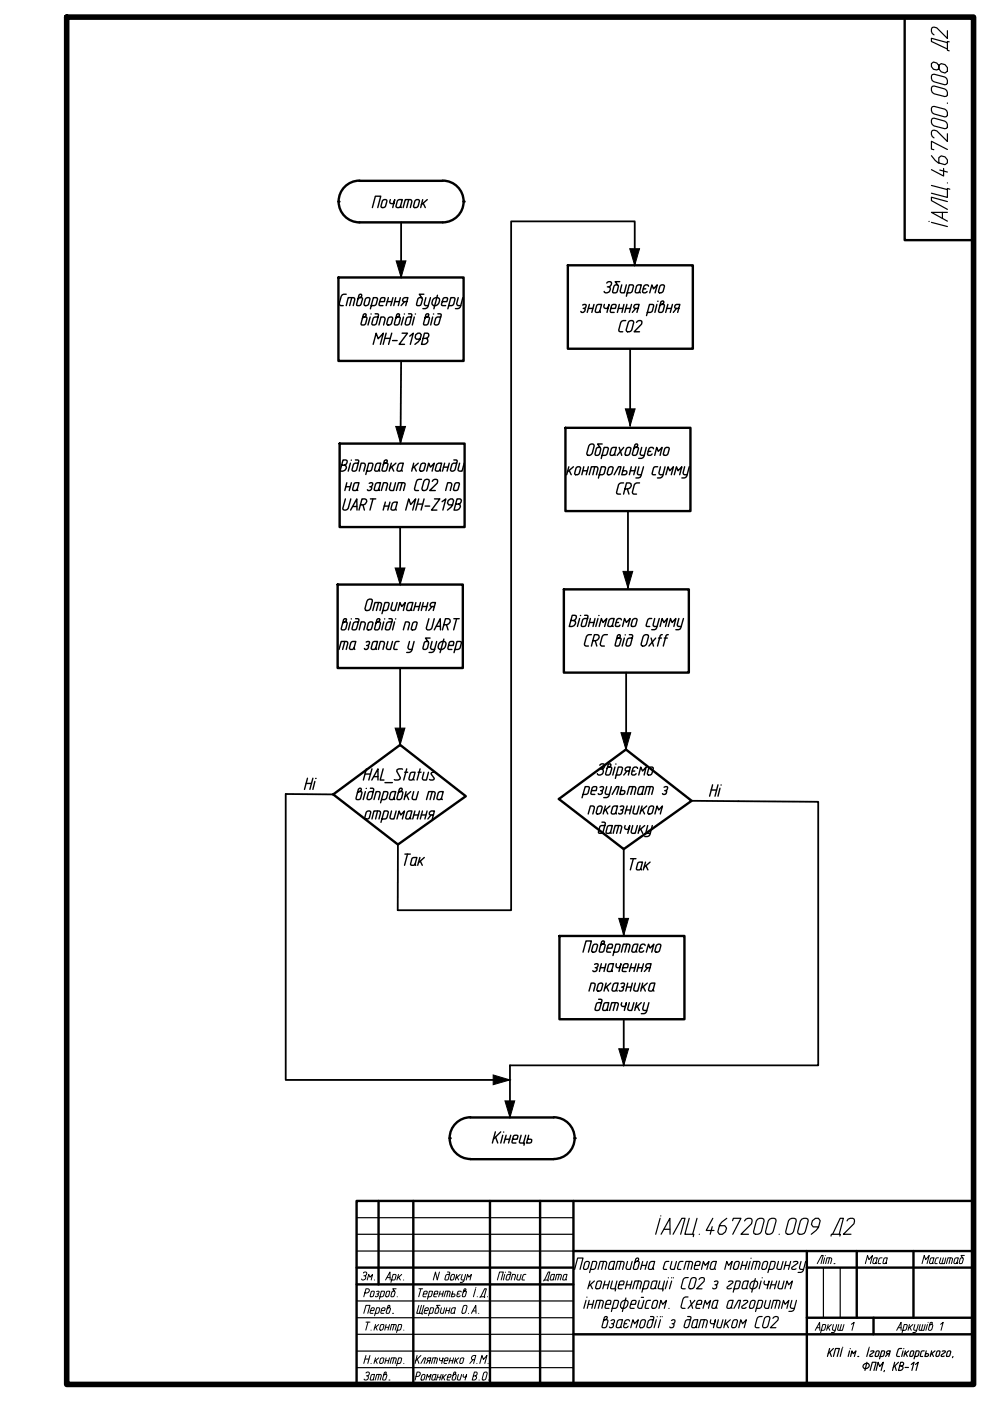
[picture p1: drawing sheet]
<svg xmlns="http://www.w3.org/2000/svg" width="210mm" height="297mm" viewBox="0 0 210 297" stroke-linecap="round" stroke-linejoin="round" font-family="sans-serif">
<defs><g id="words">
<g font-size="5.7">
<text x="149.2" y="170">Ні</text>
<text x="84.7" y="184.9">Так</text>
</g>
<g font-size="5.3">
<text x="67.7" y="168.6" transform="rotate(-90 67.7 168.6)">Ні</text>
<text x="132.3" y="185.6">Так</text>
</g>
<text font-size="4.9" x="113.9" y="272.7">Дата</text>
</g></defs>
<path d="M14.1 3.6h192.3v289.9h-192.3z" fill="none" stroke="#000" stroke-width="1.2"/>
<g fill="none" stroke="#000" stroke-width=".21">
<path d="M77 269.9l.3-.2 .4 .1a.52 .52 0 0 1-.4 .7M77.1 278.5l.5-1.7h.8l-.4 1.7M77.1 270.5h.2a.45 .45 0 0 1 0 .8l-.5 .1-.1-.2M77.3 274.1h.5a.58 .58 0 0 0 .5-.7l-.7-.2-.5 1.7M77.9 271.4l.3-1.2 .2 .6 .6-.6-.3 1.2M78.6 277.9h.6l.1-.5h-.5l-.4 .9 .2 .2h.5M78.8 273.8h.4l.2 .1-.3 1h-.5l-.1-.2zM79.4 271.4h.1M79.5 278.5l.8-.2 .2-.9-.6-.1-.5 1.7M79.8 273.8h.5l-.2 .5M79.9 274.3l.3 .2a.45 .45 0 0 1-.5 .4l-.1-.1M80.6 274.9h.4l.3-.2 .2-.9h-.6l-.5 1.6"/>
<path d="M80.9 277.9h.6l.1-.5-.4-.1-.3 .2-.2 .8 .2 .2h.5M81.7 271.4l1-1.7v1.7M82 273.8h.6l-.2 .9-.2 .2h-.3l-.2-.2zM82.1 270.9h.6M82.3 277.3h.3l.2 .2-.3 .9-.5 .1-.1-.2 .4-1.4 .3-.1-.1 .4-.4 .3M83 271.4l.7-.1 .2-1-.5-.1-.5 1.7M83.2 278.5h.1M84 273.2h-.7l.5 .8-.3 .9h-.5l-.1-.2 .2-.8 .6-.1M84.2 274.9h.1M84.5 270.2l-.3 1.2M84.5 270.8l.4 .6M85.2 270.2l-.9 .8"/>
<path d="M85.6 271.4h.1M88.8 276.8l-.5 1.7h1.2v.2M88.8 273.2h.8M89.2 273.2l-.4 1.7M89.4 276.8l-.5 1.7M89.8 274.3h.7l.1-.5h-.5l-.2 .1-.2 .8 .1 .2h.5M89.9 276.8l-.5 1.7M90 277.9h.7l.1-.5-.4-.1-.3 .2-.1 .9 .5 .1M90.8 274.9h.6l.3-1.1h-.6l-.5 1.6M91 278.5l.7-.1 .2-1-.6-.1-.5 1.7M92 274.3h.8v-.5h-.6l-.3 .9 .2 .2h.4M93.2 269.7l-.5 1.7-.4-1.7-.4 1.7"/>
<path d="M93.2 274.3h.7M93.3 276.8h-.7l.5 .7-.3 .9h-.6l.2-.9 .3-.2h.3M93.3 273.8l-.3 1.1M93.6 277.3l-.3 .9 .3 .3h.4l.3-1.2M94 273.8l-.3 1.1M94.1 274.9l.4-1.1h.9l-.2 1.1M94.6 277.9h.6M94.7 277.3l-.3 1.2M94.9 269.7h.3l.2 .2-.4 1.3-.3 .2-.3-.1 .1-.9 .3-.2h.5M95 273.8l-.3 1.1M95.4 277.3l-.3 1.2M95.7 270.4l.3-.2 .4 .1-.3 1h-.6z"/>
<path d="M96 273.8l-.3 1.1h.4l.3-.2-.1-.4h-.5M96.3 278.3l-.2 .2-.5-.2 .2-.8 .3-.2h.5l-.3 1 .1 .2M96.9 270.2l-.3 1.2M96.9 270.8l.3 .6M97 274.3h.4M97.6 270.2l-1 .8M97.8 273.9l-.2-.1h-.4l-.3 .9 .1 .2 .6-.2M98 270.2l-.3 .9 .3 .3h.4M98.3 276.8h.7l-.3 1.4a.45 .45 0 0 1-.4 .3 .45 .45 0 0 1-.4-.3zM98.5 273.8h.4l-.2 .9-.2 .2h-.4l-.1-.2 .4-1.3 .3-.2v.4l-.5 .3M98.7 270.2l-.4 1.4-.3 .3h-.4M98.8 271.4l.3-1.2 .3 .6 .5-.6-.2 1.2"/>
<path d="M99.3 278.5h.1M99.9 278.5l1-1.7v1.7M100.3 277.9h.6M100.8 273.2l-.4 1.7M100.9 273h.1M101.2 274.9h.1M101.5 278.5h.1M101.8 275.1v-.2h1l-.1 .2M101.9 274.9l.8-1.7h.4l-.4 1.7M103.3 274.9h.1M105.5 271.4l.4-1.7h.8l-.4 1.7M107 270.2l-.3 1.2"/>
<path d="M107.1 269.7h.1M107.8 269.7h.4l.1 .2-.4 1.4h-.6l.3-1 .6-.1M108.4 271.4l.3-1.2h.4l.2 .3-.2 .9M109.8 270.2l-.2 .9 .2 .3h.4l.3-1.2M111.5 270.2l-.5 .1-.3 .9 .1 .2h.4M173.3 267.9l.9-1.7h.3l-.4 1.7M174.8 266.7l-.3 1.2M175 266.2h.1M175 267.9l.3-1.2h.8l.3 .3-.3 .9M175.9 266.7l-.3 1.2M176.8 267.9h.1M183.5 267.9l.4-1.7 .3 .9 .8-.9-.5 1.7"/>
<path d="M185.7 267.7l-.2 .2h-.3l-.2-.2 .3-.9 .7-.1-.3 1 .1 .2M187 266.7h-.4l-.2 .2-.2 .9 .5 .1M187.9 267.7a.44 .44 0 0 1-.7 .1l.3-1 .6-.1-.2 1 .1 .2M195.5 267.9l.5-1.7 .3 .9 .7-.9-.4 1.7M197.7 267.7l-.2 .2h-.3l-.1-.2 .3-.9 .6-.1-.3 1 .2 .2M199 266.7l-.5 .1-.3 .9 .1 .2h.4M199.5 266.7l-.3 1 .1 .2h.9l.3-1.2M200 266.7l-.3 1.2M200.7 267.9l.3-1.2h.8l.2 .3-.3 .9M201.5 266.7l-.3 1.2M202.9 267.7l-.2 .2h-.3l-.2-.2 .3-.9 .7-.1-.3 1 .1 .2M204.5 266.2h-.7l.5 .7-.3 .9-.5 .1-.1-.2 .2-.8 .2-.2h.3"/>
<path d="M77.4 288.1h.8M77.6 291.1l.3-.2 .4 .1a.52 .52 0 0 1-.4 .7M77.6 287.4l-.5 1.7M77.6 280.3h.8M77.7 291.7h.2a.49 .49 0 0 1 .1 .8 .49 .49 0 0 1-.8-.1M78 280.3l-.4 1.7M78.4 287.4l-.4 1.7M78.7 289.1h.1M78.7 282h.1M79.2 292.4l-.3 .2h-.4l.3-1.1 .6-.1-.2 1v.2M79.5 292.6l.4-1.2h.7l.3 .3-.3 .9M79.6 287.9l-.3 1.2"/>
<path d="M79.6 280.8l-.3 1.2M79.7 288.4l.3 .7M79.7 281.4l.3 .6M80.3 287.9l-.9 .8M80.3 280.8l-.9 .8M80.4 291.4l-.3 1.2M80.7 288.1l.3-.2 .4 .2-.2 .8-.3 .2h-.3l-.1-.2zM80.7 281l.3-.2 .4 .2-.2 .8-.3 .2h-.3l-.1-.2zM81.6 291.4h.3l.1 .2-.3 1h-.5l-.1-.2 .4-1.4 .3-.1v.4l-.5 .3M81.7 288.5h.7M81.7 281.4h.7M81.9 287.9l-.3 1.2"/>
<path d="M81.9 280.8l-.3 1.2M82.5 292.6h.1M82.6 287.9l-.3 1.2M82.6 280.8l-.3 1.2M82.7 289.1l.3-1.2h.8l.2 .2-.2 1M82.7 282l.3-1.2h.8l.2 .3-.2 .9M83.6 287.9l-.4 1.2M83.6 280.8l-.4 1.2M84.2 289.1l.7-.1 .2-1-.6-.1-.4 1.7M84.2 282l.7-.1 .2-1-.6-.1-.4 1.7M85.6 289.1h.1M85.6 282h.1"/>
<path d="M88.2 291.8h.4a.61 .61 0 0 0 .5-.8l-.7-.1-.4 1.7M88.4 287.4l-.4 1.7M88.5 288.1l.3 1M89.2 289.1l.7-1.2h.4l-.4 1.2M89.2 287.4l-1.1 1.1M89.5 291.6l.2-.2 .4 .1-.3 1.1h-.5zM90.3 292.6l.3-1.2 .2 .6 .6-.6-.3 1.2M90.8 288.5l-.5 .6M91.2 288.5l-.6-.1v-.3l.3-.2h.5l-.4 1.2M91.5 289.1l.3-1.2h.7l.3 .2-.3 1M92.2 292.4l-.3 .2-.4-.2 .3-.9 .7-.1-.3 1 .1 .2M92.3 287.9l-.3 1.2"/>
<path d="M92.7 292h.7M92.9 291.4l-.4 1.2M93.3 287.9l-.1 .5 .2 .1h.4l.1-.6-.3 1.2M93.6 291.4l-.4 1.2M93.9 291.4l-.3 1.2M94 292l.3 .6M94.2 288.5h.7l.1-.6h-.4l-.3 .2-.2 .8 .1 .2h.5M94.6 291.4l-.9 .8M94.9 292h.6l.1-.5-.4-.1-.2 .2-.2 1h.5M95.3 288.5h.7M95.5 287.9l-.3 1.2M96.2 287.9l-.4 1.2"/>
<path d="M96.3 291.4h.3l.1 .2-.2 .8-.2 .2h-.3l-.2-.2 .4-1.4 .4-.1-.1 .4-.4 .3M96.6 287.9l-.3 1.2M96.7 288.4l.3 .7M97.2 291.4l-.3 .9 .3 .3h.3l.4-1.2M97.3 287.9l-.9 .8M97.7 288.1l.3-.2 .3 .1-.2 .9-.2 .2h-.3l-.1-.2zM98.3 291.4l-.1 .3 .2 .3h.4l.1-.6-.3 1.2M100.3 288.3l-.7 .8M100.4 291.7h.4a.47 .47 0 0 0 .2-.8h-.4l-.5 1.7 .7-.1 .2-.2v-.5l-.2-.1M100.6 288.3l-.6-.2a.58 .58 0 0 1 .5-.7h.4l-.5 1.7M101.1 289.1h.1M101.6 292.6h.1"/>
<path d="M101.7 289.1l.5-1.7 .3 .8 .8-.8-.5 1.7M102.7 291h.6l-.3 1.3a.41 .41 0 0 1-.4 .3 .41 .41 0 0 1-.4-.3zM103.5 289.1h.1M103.6 292.6h.1M172.8 282.1l1-1.7v1.7M173.1 281.5h.7M174.1 282.1l.7-.1 .2-1.1-.5-.1-.5 1.8M175.6 280.8l-.3 1.3M175.6 281.4l.3 .7M176.3 280.8l-.9 .8M176.7 280.8l-.2 1.2 .6 .1M177.4 280.8l-.5 1.6-.6 .1"/>
<path d="M177.8 280.8l-.2 1 .1 .3h.9l.3-1.3M178.4 280.8l-.3 1.3M180.5 280.8l.6-.4-.5 1.7M190.1 282.1l1-1.7v1.7M190.4 281.5h.7M191.4 282.1h.5l.3-.3 .1-.9-.6-.1-.4 1.8M192.8 280.8l-.3 1.3M192.9 281.4l.3 .7M193.5 280.8l-.9 .8M194 280.8l-.2 1.2 .6 .1M194.7 280.8l-.4 1.4-.4 .3h-.4M195.1 280.8l-.2 1 .1 .3h.9l.3-1.3"/>
<path d="M195.7 280.8l-.4 1.3M196.6 280.8l-.3 1.3M196.8 280.4h.1M197.3 280.8h.4l.1 .2-.2 .8-.3 .3h-.3l-.2-.3 .4-1.4h.5l-.6 .6M199.4 280.8l.6-.4-.5 1.7"/>
</g>
<g fill="none" stroke="#000" stroke-width=".51">
<path d="M191.8 3.6h14.6v47.3h-14.6zM75.6 254.6h130.8v38.9h-130.8zM80.3 254.6v17.7M87.6 254.6v38.9M103.9 254.6v38.9M114.5 254.6v38.9M121.6 254.6v38.9M75.6 268.8h46M75.6 272.3h46M121.6 265.2h84.8M171.1 268.8h35.3M171.1 279.4h35.3"/>
<path d="M171.1 265.2v28.3M181.7 265.2v14.2M185.2 279.4v3.5M193.7 265.2v14.2M121.6 282.9h84.8"/>
</g>
<g fill="none" stroke="#000" stroke-width=".25">
<path d="M197.5 13.5v.6l.4 .6 .7 .1 .5-.3v-.7l.5-.3 .8 .2 .5 .6v.8l-.5 .4-.8-.3-.5-.6v-.7l-.5-.5-.7-.2zM197.7 18.3l.3-.1 2.3 .7a1.04 1.04 0 0 1 .4 1.5l-.4 .1-2.3-.6a1.07 1.07 0 0 1-.3-1.6zM197.7 15.8l.3-.1 2.3 .6a1.07 1.07 0 0 1 .4 1.6l-.4 .1-2.3-.7a1.04 1.04 0 0 1-.3-1.5zM200.9 9l-3.4-.9v.7l3.4 1.6M200.9 6.5v1.7l-2.3-2.3-.6-.2-.3 .1a1.07 1.07 0 0 0 .3 1.6M201.3 8.9l-.4-.1v1.9l.4 .1M197.5 33l.8 1 .6 .5 1.5 .4 .5-.4v-.6l-.5-.6-.8-.3-.5 .4v1.1M197.5 39.3l3.4 .9M197.7 25.1l.3-.1 2.3 .7a1.04 1.04 0 0 1 .4 1.5l-.4 .1-2.3-.6a1.07 1.07 0 0 1-.3-1.6zM197.7 22.6l.3-.1 2.3 .6a1.07 1.07 0 0 1 .4 1.6l-.4 .1-2.3-.6a1.04 1.04 0 0 1-.3-1.6zM199.3 36.1l1.6 .4M200.1 35.7v1.6l-2.6-1.3"/>
<path d="M200.9 31.7l-3.4-1.7v1.6l.5 .1M200.9 28.3v1.7l-2.3-2.2-.6-.2-.3 .1a1.07 1.07 0 0 0 .3 1.5M200.9 21.8v.1M200.9 38.8h.1M197 46.9v.1M197.5 47.1l3.4 .9M199.8 45v1.3M200.9 45h-3.4l3.4 1.9M200.9 42.7l-3.4-.9v.7l3.4 1.9M201.4 40.1l-.5-.2v2l-3.4-.9M75.6 258.2h46M140 258.3l-1 3.4"/>
<path d="M140.1 257.8h.1M146.1 258.3l-.9 3.4h1.9l-.1 .5M147.8 258.3l-.9 3.4M151.1 258.3l-1.4 2.6h1.7M154.1 258.3l-1.1 .8-.4 .6-.4 1.5 .3 .5h.7l.6-.5 .3-.8-.4-.5h-1.2M155.3 258.8l.2-.5h1.6l-1.7 3.4M157.9 258.9a1.04 1.04 0 0 1 1.5-.4l-.1 .9-2.2 2.3h1.6M160.7 258.5l.4-.2 .8 .2 .1 .4-.6 2.2a1.07 1.07 0 0 1-1.5 .4l-.1-.4 .6-2.2zM163.2 258.5l.4-.2 .9 .2v.4l-.6 2.2a1.04 1.04 0 0 1-1.5 .4l-.1-.4 .6-2.2zM167.5 258.5l.4-.2 .8 .2 .1 .4-.6 2.2a1.07 1.07 0 0 1-1.5 .4l-.1-.4 .6-2.2zM170 258.5l.4-.2 .9 .2 .1 .4-.7 2.2a1.04 1.04 0 0 1-1.5 .4l-.1-.4 .6-2.2zM179.6 258.9a1.04 1.04 0 0 1 1.5-.4v.9l-2.3 2.3h1.6"/>
<path d="M75.6 275.8h46M75.6 261.7h46M75.6 279.4h46M75.6 265.2h46M121.8 269.1l.7-2.4h1.1l-.6 2.4M124.1 267.6l.6-.2 .3 .3-.3 1.1-.4 .3h-.4l-.2-.3zM124.2 275.7l-.4 1.7M124.4 275h.1M124.7 276.5h1M124.9 275.7l-.4 1.7M125.1 271.6l-.5 1.6M125.2 269.1l.9-.1 .4-1.4-.9-.2-.6 2.4"/>
<path d="M125.2 272.4l.4 .8M125.9 275.7l-.4 1.7M126 271.6l-1.2 1.1M126.1 277.4l.4-1.7h1.1l.3 .4-.3 1.3M126.7 271.7h.8l-.2 1.3a.66 .66 0 0 1-1 .2zM126.8 269.1l.5-1.7h1.1l.3 .4-.4 1.3M127.3 275.7l-.5 1.7M128 267.4l-.4 1.7M128 272.4h1M128.3 279.8h.4l.2 .3-.3 1.1-.3 .3h-.5l-.2-.3 .5-1.9 .6-.2 .1 .2-.1 .2-.8 .6M128.3 271.6l-.5 1.6M128.4 276.5h1l.1-.7-.6-.1-.3 .3-.3 1.1 .2 .3h.6"/>
<path d="M129.2 271.6l-.4 1.6M129.5 280l.4-.2 .4 .1a.57 .57 0 0 1-.4 .8M129.8 277.4l.9-.1 .4-1.5-.8-.1-.7 2.4M129.8 271.6l-.3 1.6h1.1l-.2 .5M130 268.8l-.4 .3h-.4l-.2-.3 .4-1.2 .9-.2-.3 1.4 .1 .3M130.5 269.1l.4-1.7h1.1l.3 .2v.2l-.3 1.3M130.8 271.6l-.4 1.6M131.2 272.4h1l.1-.7h-.8l-.4 1.3 .1 .2h.7M131.7 267.4l-.5 1.7M132 275.9l.4-.2 .7 .2a1.13 1.13 0 0 1-1.2 1.5l-.3-.2-.1-.4zM132.7 275.2l-.7 2.9M132.8 272.4h1"/>
<path d="M133 271.6l-.4 1.6M133.1 267.4l-.4 1.3 .3 .4h.6l.4-1.7M133.7 276.5h1l.1-.7h-.8l-.4 1.3 .2 .3h.7M134 271.6l-.4 1.6M134.2 273.2l.4-1.6h1.1l.3 .4-.3 1.2M134.9 267.4h.5l.2 .3-.3 1.1-.4 .3h-.4l-.2-.3 .5-1.9 .5-.2 .1 .5-.8 .5M135.4 271.6l-.5 1.6M135.6 275.7l-.4 1.3 .1 .2 .2 .2h.6l.4-1.7M136 275.1h.4M136 279.9l.6-.1 .3 .3-.3 1.1-.4 .3h-.4l-.2-.3zM136 268.3h1M136.3 273.2h.9l.4-1.5-.9-.1-.6 2.4"/>
<path d="M136.3 267.4l-.5 1.7M137.2 267.4l-.4 1.7M137.9 275.7l-.7 .1-.4 1.3 .1 .3h.6M137.9 279.1h.5l.2 .3-.5 1.8a.61 .61 0 0 1-.9 .2l.3-1.3 .3-.3h.7M138.4 268.8l-.3 .3h-.4l-.2-.3 .3-1.1 .3-.3h.7l-.4 1.4 .2 .3M138.6 275.8l.3-.1 .5 .1-.3 1.3a.61 .61 0 0 1-.9 .2zM138.9 273l-.3 .2h-.4l-.2-.2 .4-1.3 .9-.1-.4 1.4 .2 .2M139.1 279.8l-.4 1.7M139.3 279.2h.1M139.7 277.4l.4-1.7 .4 .8 .8-.8-.5 1.7M139.9 271.6l-.3 1.6h1l-.1 .5M140 279.2h.1"/>
<path d="M140 279.8l-.4 1.7M140.2 261.7l1.8-3.4 .1 3.4M140.4 279.2h.1M140.8 260.6h1.2M140.9 271.6l-.4 1.6M141.5 271.6l-.4 1.6M141.7 270.9h.1M141.8 267.4l-.7 .1-.5 1.3 .2 .3h.6M141.8 277.4h.1M142.4 280l.3-.2 .4 .1a.57 .57 0 0 1-.4 .8M142.4 270.9h.1M142.4 271.6l-.5 1.6"/>
<path d="M142.5 267.4l-.4 1.3 .1 .3 .2 .1h.6l.4-1.7M142.7 261.7l1.9-3.4h.6l-.9 3.4M142.7 270.9h.1M144.8 267.4l-.7 .1-.5 1.3 .2 .3h.6M145 269.1l.5-1.7h1.1l.3 .4-.4 1.3M145.8 279.1h.5l.2 .3-.5 1.8a.61 .61 0 0 1-.9 .2l.4-1.5 .9-.1M145.9 275l-.9 .1-.6 1.9v.2l.3 .2h.5M145.9 270.9h-.5l-.5 .4-.4 1.8 .8 .1M146.2 267.4l-.4 1.7M146.3 275.7l.6 1.7M146.6 271l.7-.1 .3 .4-.4 1.6a.65 .65 0 0 1-.6 .4 .65 .65 0 0 1-.6-.4zM147.3 268.3h1l.1-.8h-.8l-.4 1.3 .2 .3h.6"/>
<path d="M147.3 275.7l-1.4 1.7M147.7 276.5h1l.1-.7-.6-.1-.4 .3-.3 1.1 .2 .3h.7M148.2 271.3a.62 .62 0 0 1 .6-.4 .62 .62 0 0 1 .6 .4l-.1 .4-1.6 1.5h1.1M148.3 261.7h.1M148.7 269.1l.4-1.7 .4 .9 .8-.9-.4 1.7M149.1 277.4l.4-1.7 .4 .8 .8-.8-.5 1.7M149.4 279.8l-.5 1.7M150.7 279.8l-.1 .5 .3 .4h.6l.2-.9-.4 1.7M151 260.1l-.4 1.6M151.5 271.7l.3-.1 .4 .1a.55 .55 0 0 1-.4 .7M151.5 268.8l-.3 .3h-.4l-.3-.3 .3-1.1 .4-.3h.7l-.4 1.4 .2 .3M151.6 272.4l.4 .1a.57 .57 0 0 1-.4 .7h-.4l-.1-.1"/>
<path d="M151.8 277.1l-.2 .3h-.5l-.2-.3 .4-1.3 .9-.1-.4 1.4 .2 .3M152.3 279.8l-.3 1.3v.3l.3 .1h.5l.5-1.7M153.7 269.1l.4-1.7 .4 .9 .7-.9-.4 1.7M153.9 279.8l-.4 1.7M154.5 271.7l.7-.1 .2 .3-1.2 1v.3h.6l.3-.1M154.9 279.8l-1.3 1.1M155.1 277.1l-.4 .3h-.4l-.2-.3 .4-1.3 .9-.1-.3 1.4 .1 .3M155.5 279.9l.3-.1 .5 .1-.2 1.3a.61 .61 0 0 1-.9 .2zM155.6 277.4l.9-1.7h.5l-.4 1.7M155.7 273.2h.8l.4-1.5-.8-.1-.7 2.4M155.9 267.6l.3-.2 .5 .2-.2 1.2a.61 .61 0 0 1-1 .2zM157.2 268.3h1"/>
<path d="M157.5 267.4l-.5 1.7M157.6 275.8l.7-.1 .2 .3-1.2 1v.3l.6 .1 .3-.2M158.3 273l-.4 .2h-.4l-.2-.2 .4-1.3 1-.1-.4 1.4 .1 .2M158.5 267.4l-.5 1.7M159 267.4l-.4 1.7M159.2 266.8h.1M159.3 269.1l.5-1.7h1.1l.3 .4-.4 1.3M159.3 275.8l.3-.1 .5 .1-.3 1.3a.57 .57 0 0 1-.9 .2zM159.4 271.8l.4-.2 .8 .2a1.12 1.12 0 0 1-.8 1.4l-.8-.1v-.4zM160.1 271.1l-.7 2.9M160.4 277.4l.9-.1 .4-1.5-.9-.1-.6 2.4M160.5 267.4l-.4 1.7"/>
<path d="M161.4 271.6l-.4 1.6M161.6 279.1h-.6l-.5 .4-.4 1.9 .9 .1M161.6 270.9h.1M161.9 267.6l.3-.2 .5 .2-.2 1.2a.61 .61 0 0 1-1 .2zM162.1 271.6l-.1 .4 .3 .4h.6l.2-.8-.5 1.6M162.3 279.3l.3-.2 .6 .2-.4 1.8a.62 .62 0 0 1-.6 .4 .62 .62 0 0 1-.5-.4l.4-1.6zM162.4 275.7l-.3 1.3 .2 .4h.6l.5-1.7M163 269.1h.7l.4-.3 .2-1.2-.8-.2-.7 2.4M163.4 272.4h1M163.5 277.4l.5-1.7h1.1l.3 .1v.3l-.3 1.3M163.7 271.6l-.5 1.6M163.9 279.5a.62 .62 0 0 1 .5-.4 .62 .62 0 0 1 .6 .4l-.1 .4-1.6 1.6h1.2"/>
<path d="M164.7 271.6l-.5 1.6M164.8 275.7l-.5 1.7M165.1 267.4l-.4 1.3 .1 .3 .2 .1h.6l.4-1.7M165.2 261.7h.1M165.3 271.6l-.4 1.3 .3 .3h.6l.4-1.6M165.7 277.4l.4-1.7 .4 .8 .8-.8-.5 1.7M166.4 273.2l.5-1.6 .3 .8 .8-.8-.4 1.6M166.4 268.3h1M166.7 267.4l-.5 1.7M167.6 267.4l-.4 1.7M167.9 275.7l-.3 1.5 .3 .2h.5M168.2 267.6l.3-.2 .6 .1v.3l-1.2 1 .2 .3 .7-.1"/>
<path d="M168.9 275.7l-.5 2-.5 .3h-.6M169.8 267.4l-.3 1.6 .8 .1M170.8 267.4l-.5 2-.5 .4h-.6M173.5 260.1h-1.1l-.4-.5 .3-.8 .6-.5h.6l.4 .5-.4 1.5-.5 .6-1 .8M174.6 268.8v10.6M176.2 262.1l.1-.4h1.9l-.1 .4M176.5 261.7l1.6-3.4h.7l-.9 3.4M178.1 268.8v10.6M75.6 286.5h46M75.6 282.9h46M75.6 290h46M129.7 280.7h.3v.5l-.3 .3h-.4l-.1-.2"/>
<path d="M131.6 281.2l-.3 .3h-.4l-.3-.3 .5-1.3 .9-.1-.4 1.4 .1 .3M132.4 280.7h.5M133.5 280.1l-.1-.2a.63 .63 0 0 0-.9 .2l-.3 1.3a.61 .61 0 0 0 1-.2M133.7 281.5l.5-1.7 .3 .9 .8-.9-.4 1.7M142.5 280.7h.4l-.2 .7-.6 .1-.1-.2M147.6 281.2l-.3 .3h-.4l-.3-.3 .5-1.3 .9-.1-.4 1.4 .1 .3M148.1 281.5l.5-1.7h1.1l.2 .2 .1 .2-.4 1.3M154 280.6l.4 .9M156.6 281.5l.5-1.7 .3 .9 .8-.9-.4 1.7M175.9 285.9l-.5 1.7M175.9 286.7l.4 .9M176.7 287.6l.5-1.7h.8l-.5 1.7"/>
<path d="M176.7 285.9l-1.1 1.1M178.6 285.9l-.5 1.7M178.6 285.7h.1M180.1 286.4l-.3 1.2M180.3 285.9h.1M180.3 287.6l.3-1.2 .3 .6 .6-.6-.4 1.2M181.9 287.6h.1M183.3 290.2h.3M183.6 289.1h.3M183.7 289.1h-.3a.54 .54 0 0 0-.4 .5 .54 .54 0 0 0 .4 .6M183.8 288.8l-.4 1.8M183.9 289.1h.2a.63 .63 0 0 1 .1 .7 .63 .63 0 0 1-.6 .4"/>
<path d="M184.2 285.9l-.4 1.7M184.3 285.7h.1M184.5 290.6l.5-1.8h.8l-.5 1.8M184.6 286.5h.7v.2l-.9 .6v.3l.6-.1M185.8 290.6l.4-1.8 .3 .9 .8-.9-.5 1.8M185.8 286.5h.6l-.2 .9a.44 .44 0 0 1-.7 .1zM186.6 287.6l.7-.1 .2-1-.6-.1-.4 1.7M187.5 290.6l-.1 .2M188.3 287l-.6 .6M188.6 287h-.5l-.1-.4 .3-.2h.5l-.4 1.2M189.7 288.8l-.5 1.8M189.7 289.6l.3 1"/>
<path d="M190.5 288.8l-1.1 1.1M190.8 289.6h.4a.49 .49 0 0 0 .4-.6l-.6-.2-.5 1.8a.74 .74 0 0 0 1-.6l-.3-.4M191.2 285.9l-.7 .1-.4 1.3 .2 .3h.4M191.5 286.4l-.3 1.2M191.6 285.9h.1M191.9 289.9h.7M192 286.4l-.4 1.2M192.1 287l.3 .6M192.7 286.4l-.9 .8M193.2 286.5l.4-.1 .2 .2-.3 .9-.5 .1-.1-.2zM193.2 289.3l.6-.5-.5 1.8M193.9 287.6l.7-.1 .3-1-.6-.1-.5 1.7"/>
<path d="M194.1 289.3l.6-.5-.5 1.8M196 286.4l-.7 .2-.2 .8 .1 .2h.4M196.4 286.4l-.3 1.2h.5l.2-.2-.1-.4h-.4M197.5 286.4l-.3 1.2M197.6 287l.3 .6M198.2 286.4l-.9 .8M198.7 286.5h.6l-.2 .9-.3 .2h-.2l-.2-.2zM199.8 286.5h.6v.2l-.8 .6v.3l.6-.1M200.9 286.6l.3-.2h.2l.2 .2-.2 .8-.3 .2h-.3l-.1-.2zM202.1 287.6l-.2 .3"/>
</g>
<!-- layer: 0 -->
<g fill="none" stroke="#000" stroke-width=".3">
<path d="M79 44l.6-2.4h1.1l-.6 2.4M81.2 42.4l.2-.1 .6 .1-.3 1.3a.61 .61 0 0 1-.9 .2zM82.8 42.3l-.1 .7 .2 .2h.6l.2-.9-.4 1.7M84.9 43.7l-.3 .3h-.4l-.3-.3 .5-1.3 .9-.1-.4 1.4 .2 .3M85.5 44l.4-1.7h1.1l.3 .4-.3 1.3M86.7 42.3l-.5 1.7M88.1 42.4l.6-.1 .2 .3-.4 1.3-.6 .1-.2-.3zM89.6 42.3l-.4 1.7M89.7 43.1l.5 .9M90.6 42.3l-1.3 1.1M131.4 59.7h-1l.7 1.1-.4 1.2-.7 .1-.1-.3 .3-1.1 .3-.3h.4M73.4 62.4l-.8 .1-.7 1.9 .1 .2 .2 .2h.6"/>
<path d="M73.4 64.8l.4-1.7h1.1l.3 .1v.3l-.3 1.3M74.6 63.1l-.5 1.7M76.2 63.1h.5l.2 .3-.4 1.1-.3 .3h-.4l-.2-.3 .5-1.9 .5-.2 .1 .4-.8 .6M77.2 67.2h.4l.2 .3-.3 1.2-.3 .2h-.5l-.2-.2 .5-2 .5-.2 .1 .4-.8 .6M77.6 63.2l.3-.1 .5 .1-.3 1.3a.61 .61 0 0 1-.9 .2zM78.5 67.2l-.5 1.7M78.7 66.6h.1M78.7 64.8l.9-.1 .4-1.5-.8-.1-.7 2.4M79.1 73l.7-2.4 .4 1.2 1.1-1.2-.7 2.4M79.5 66.5h.6l.2 .3-.5 1.8-.4 .3-.5-.1 .3-1.5 1-.1M80.3 68.9l.5-1.7h.6l.3 .4-.4 1.3M80.5 64h1l.1-.8h-.8l-.5 1.3 .3 .3h.6"/>
<path d="M81.6 71.7h1.2M81.9 70.6l-.7 2.4M82.1 64h1M82.3 63.1l-.4 1.7M82.4 67.3l.3-.1 .5 .1-.2 1.3a.61 .61 0 0 1-1 .2zM83.1 70.6l-.7 2.4M83.2 72.2h1M83.3 63.1l-.5 1.7M83.7 64h1M83.9 63.1l-.4 1.7M84.2 67.2h.5l.2 .3-.3 1.2-.4 .2h-.4l-.2-.2 .5-2 .5-.2 .1 .4-.8 .6M84.9 63.1l-.4 1.7"/>
<path d="M85.3 70.6h1.1l-1.8 2.4h1.2M85.6 67.2l-.5 1.7M85.7 66.6h.1M85.8 64l-.8 .8M86.3 64l-.9-.2a.58 .58 0 0 1 .4-.7h.7l-.5 1.7M86.6 66.5h.5l.2 .3-.4 1.8-.4 .3-.6-.1 .4-1.5 .9-.1M86.9 71.3l.7-.7-.6 2.4M87.8 67.2l-.4 1.7M88.1 66.6h.1M89.1 71.9h-.8l-.3-.3 .1-.6 .5-.4h.4l.3 .4-.3 1-1 1M89.7 71.7h.6a.61 .61 0 0 0 .6-.4 .61 .61 0 0 0-.3-.7h-.6l-.6 2.4h.6l.7-.5-.1-.6-.3-.2M89.9 62.4h-1l.7 1-.4 1.3h-.9l.3-1.3 .3-.3h.5"/>
<path d="M90.3 63.1l-.3 1.5 .2 .2h.6M90.4 67.2h.4l.3 .3-.3 1.2-.4 .2h-.4l-.2-.2 .5-2 .5-.2 .1 .2-.1 .2-.7 .6M91.3 63.1l-.6 2-.5 .3h-.5M91.7 67.2l-.4 1.7M91.9 66.6h.1M92 63.3l.4-.2 .7 .2a1.13 1.13 0 0 1-1.2 1.5l-.2-.2-.1-.4zM92.8 62.6l-.8 2.9M92.8 66.5h.5l.3 .3-.6 1.8a.61 .61 0 0 1-.9 .2l.4-1.5 .9-.1M93.8 64h.9l.2-.8h-.8l-.5 1.3 .2 .3h.7M95.1 64.8l1-.1 .3-1.5-.8-.1-.6 2.4M97.2 63.1l-.4 1.3 .3 .4h.6M98.1 63.1l-.5 2-.5 .3h-.5"/>
<path d="M123.5 64.7l.3-.2 .4 .1a.62 .62 0 0 1-.3 .8M123.7 65.4l.3 .1a.62 .62 0 0 1-.3 .7h-.4l-.2-.2M124.8 65.4h.9M125 64.5l-.5 1.7M125.9 64.5l-.4 1.7M127.2 65.9l-.4 .3h-.4l-.2-.3 .4-1.3 1-.1-.4 1.4 .1 .3M128.1 64.5l-.1 .5 .3 .4h.6l.2-.9-.4 1.7M128.7 60a.55 .55 0 0 1 .5-.3 .55 .55 0 0 1 .5 .4l-.3 .6-.3 .1M128.8 60.8l.5 .1a.81 .81 0 0 1-.2 1 .81 .81 0 0 1-1 .1v-.2M129.5 65.4h1l.1-.8h-.8l-.4 1.3 .1 .3h.7M131.1 65.4h1M131.3 64.5l-.4 1.7"/>
<path d="M131.8 60.4l-.3 1.3 .3 .4h.6l.4-1.7M132.3 64.5l-.4 1.7M132.7 68h-.6l-.5 .4-.4 1.8 .8 .1M132.7 65.4h1M132.9 64.5l-.4 1.7M133 62.1l.9-.1 .4-1.5-.9-.1-.6 2.4M133.4 68.1l.7-.1 .3 .4-.5 1.6a.65 .65 0 0 1-.6 .3 .65 .65 0 0 1-.5-.3zM133.9 64.5l-.5 1.7M134.8 65.4l-.7 .8M135 68.4a.62 .62 0 0 1 .5-.4 .62 .62 0 0 1 .6 .4l-.1 .3-1.5 1.6h1.1M135.3 65.4l-.9-.1a.58 .58 0 0 1 .4-.8h.7l-.5 1.7M135.6 61.8l-.3 .3h-.4l-.2-.3 .4-1.3 .9-.1-.4 1.4 .2 .3"/>
<path d="M136.4 61.2h.5M137.2 66.2l1-.1 .4-1.5-.9-.1-.6 2.4M137.5 60.7l-.2-.3-.6 .1-.4 1.5a.61 .61 0 0 0 .9-.2M137.8 62.1l.4-1.7 .4 .8 .8-.8-.5 1.7M139.3 64.5l-.4 1.7M139.4 63.9h.1M140 60.5l.3-.1 .5 .1-.2 1.3a.54 .54 0 0 1-.5 .3 .54 .54 0 0 1-.5-.3zM140.3 64.5h.4l.2 .3-.3 1.1-.3 .3h-.5l-.2-.3 .5-1.9 .5-.2 .1 .4-.8 .6M141.4 65.4h.9M141.6 64.5l-.5 1.7M142.6 64.5l-.5 1.7M143.4 65.4l-.7 .8"/>
<path d="M143.9 65.4l-.8-.1a.52 .52 0 0 1 .4-.8h.6l-.4 1.7M72.4 98.6h.6a.78 .78 0 0 0 .6-1l-.9-.1-.6 2.4h.6a.81 .81 0 0 0 .7-1.1l-.4-.2M74.3 98.2l-.5 1.7M74.5 97.6h.1M75.4 97.5h.5l.2 .3-.5 1.8-.4 .3-.5-.1 .4-1.5 .9-.1M76.2 99.9l.4-1.7h.6l.3 .4-.4 1.3M77.7 99.9l1-.1 .3-1.5-.8-.1-.6 2.4M80.3 99.6l-.2 .3h-.5l-.2-.3 .4-1.3 .9-.1-.4 1.4 .2 .3M81.6 98.2h.5l.2 .3-.3 1.1-.4 .3h-.4l-.2-.3 .5-1.9 .5-.2 .1 .4-.8 .6M83 98.2l-.5 1.7M83.1 99l.4 .9M83.9 98.2l-1.2 1.1"/>
<path d="M85.1 99.6l-.3 .3h-.4l-.2-.3 .3-1.1 .3-.3h.7l-.4 1.4 .2 .3M87.7 98.2l-.4 1.7M87.8 99l.5 .9M88.7 98.2l-1.3 1.1M89.4 98.3l.2-.1 .6 .1-.3 1.3a.61 .61 0 0 1-.9 .2zM90.5 99.9l.4-1.7 .4 .8 .8-.8-.5 1.7M93.3 99.6l-.4 .3h-.4l-.2-.3 .3-1.1 .4-.3h.6l-.3 1.4 .1 .3M94 99h1M94.3 98.2l-.5 1.7M95.2 98.2l-.4 1.7M96.2 97.5h.5l.2 .3-.4 1.8a.54 .54 0 0 1-.5 .3 .54 .54 0 0 1-.5-.3l.4-1.3 .9-.1M97.5 98.2l-.4 1.3 .1 .3 .2 .1h.6l.4-1.7"/>
<path d="M120.6 99l-.5 1.7M120.7 99.8l.4 .9M121.6 99l-1.3 1.1M122.3 99.1l.6-.1 .2 .3-.4 1.2-.7 .2-.2-.3zM123.6 99.8h.9M123.8 99l-.4 1.7M124.8 99l-.5 1.7M125.1 94.3l.6-.2 .3 .5-.4 1.5a.6 .6 0 0 1-.6 .5 .6 .6 0 0 1-.6-.5zM126.1 99l-.4 1.7M127.6 96.5l1-.1 .3-1.4-.8-.1-.6 2.3M127.7 94.1h-1l.7 1.1-.3 1.1-.3 .2h-.5l-.1-.2 .2-1.2 .4-.2h.4M129.2 99.1l.2-.1 .6 .1-.3 1.3a.54 .54 0 0 1-.5 .3 .54 .54 0 0 1-.5-.3z"/>
<path d="M130.3 96.3l-.3 .2h-.5l-.2-.2 .5-1.3 .9-.1-.4 1.4 .1 .2M131.3 94.9l.5 1.6M132.2 94.9l-1.3 1.6M132.3 99l-.5 1.7h.7a.52 .52 0 0 0 .4-.8l-.9-.1M132.9 95l.3-.1 .5 .1-.2 1.3a.61 .61 0 0 1-1 .1zM133.6 99.8h1M133.9 99l-.5 1.7M134.7 94.9h.5l.2 .2-.4 1.2-.3 .2h-.4l-.2-.2 .5-2 .5-.2 .1 .5-.8 .5M134.8 99l-.4 1.7M135.5 99l-.3 1.5 .8 .2M136.1 94.9l-.3 1.5 .2 .1h.6M136.4 99l-.7 2.2-.9 .1"/>
<path d="M137 94.9l-.5 1.9-.5 .4h-.6M137.4 95.7h.6M138.6 95.2l-.1-.2a.61 .61 0 0 0-.9 .2l-.3 1.2 .6 .1 .4-.2M138.8 96.5l.4-1.6 .4 .8 .8-.8-.4 1.6M139.4 99h-.5l-.3 .3-.3 1.3 .7 .1M140 99l-.3 1.3 .3 .4h.6M141 99l-.5 1.9-.5 .4h-.6M141.1 95l.2-.1 .6 .1-.3 1.3a.61 .61 0 0 1-.9 .1zM145.2 99l-.4 1.3 .3 .4h.6M146.1 99l-.5 1.9-.5 .4h-.5M73.2 105.8l-.5 2.2a.75 .75 0 0 0 1.1-.2l.6-2M73.3 103.2h1"/>
<path d="M73.5 102.3l-.4 1.7M74.3 108.1l1.3-2.3 .1 2.3M74.5 102.3l-.5 1.7M74.8 107.4h.8M75.7 103.7l-.3 .3h-.4l-.2-.3 .4-1.3 .9-.1-.4 1.4 .2 .3M76.4 107h.6a.84 .84 0 0 0 .7-1.1l-.3-.1h-.6l-.7 2.3M77 107l.3 1.1M78.3 102.5l.3-.2 .4 .1a.62 .62 0 0 1-.4 .8M78.4 103.2l.4 .1a.55 .55 0 0 1-.4 .7h-.4l-.1-.2M78.5 105.8h1.2M79.1 105.8l-.7 2.3M80.3 103.7a.67 .67 0 0 1-.9 .2l.4-1.5 .9-.1-.4 1.4 .2 .3"/>
<path d="M80.9 104l.4-1.7h.6l.2 .2 .1 .2-.4 1.3M81.4 107.3h1M81.7 106.5l-.5 1.6M82.7 106.5l-.5 1.6M82.9 102.3l-.4 1.3 .3 .4h.6l.5-1.7M83.9 107.9l-.4 .2h-.4l-.2-.2 .3-1.1 .4-.3h.6l-.3 1.4 .1 .2M84 104l.5-1.7h1.1l.3 .2v.2l-.3 1.3M85.3 102.3l-.5 1.7M86 108.1l.7-2.3 .4 1.2 1-1.2-.6 2.3M88.5 106.9h1.1M88.8 105.8l-.7 2.3M89.4 101.6l-.9 .2-.6 1.8 .2 .4h.6"/>
<path d="M89.9 105.8l-.6 2.3M90.1 101.8l.3-.2 .6 .2-.4 1.8a.62 .62 0 0 1-.6 .4 .62 .62 0 0 1-.5-.4zM90.1 107.3h1M91.7 102.1a.72 .72 0 0 1 1.1-.3l-.1 .6-1.6 1.6h1.2M92.1 105.8h1.2l-1.8 2.3h1.1M93.7 106.4l.8-.6-.6 2.3M94.5 104l.4-1.7h.6l.3 .4-.3 1.3M95.9 107h-.7l-.3-.3 .1-.6 .5-.3h.4l.3 .3-.3 1-1 1M96.6 102.4h.8l-.3 1.3a.58 .58 0 0 1-1 0zM96.6 106.9h.6a.71 .71 0 0 0 .5-1l-.8-.1-.6 2.3h.6a.84 .84 0 0 0 .6-1.1l-.3-.1M124.9 100.7l.5-1.7h1.1l.3 .4-.4 1.3M127 100.7l1-.2 .4-1.4-.9-.1-.6 2.4"/>
<path d="M130.2 100.7l.9-1.7h.6l-.5 1.7M132.2 102.4h-.5l-.6 .4-.3 1.8 .8 .2M132.5 103.7h.6a.81 .81 0 0 0 .7-1.1l-.3-.2h-.7l-.6 2.4M133 103.7l.3 1.1M135.6 102.4h-.6l-.5 .4-.4 1.6 .3 .4h.6M141.2 100.7l.4-1.7 .4 .8 .8-.8-.5 1.7M143 100.7l.4-1.7 .4 .8 .8-.8-.5 1.7M71.9 137.7l.4-1.7h1.1l.3 .1v.3l-.3 1.3M73 131.9h.4l.2 .3-.3 1.1-.3 .2h-.5l-.2-.2 .6-2 .5-.1 .1 .1-.1 .3-.8 .6M73.1 136l-.5 1.7M74.3 131.9l-.4 1.6M74.5 131.2h.1"/>
<path d="M75.1 137.4l-.4 .3h-.4l-.2-.3 .4-1.3 .9-.1-.3 1.4 .1 .3M75.4 131.2l.7 .1v.2l-.5 1.8a.66 .66 0 0 1-.9 .2l.4-1.5 .9-.1M76.2 133.5l.4-1.6h.6l.3 .4-.4 1.2M77.6 136.1l.3-.1 .4 .1v.5l-.3 .2M77.7 136.8l.4 .1a.6 .6 0 0 1-.7 .8l-.1-.2M78 127.2l.3-.2 .6 .2-.4 1.8a.69 .69 0 0 1-1 .3l-.1-.3zM78.2 132l.3-.1 .5 .1-.2 1.3a.66 .66 0 0 1-.9 .2zM79 129.4l.5-1.7h1.1l.3 .2v.2l-.3 1.3M79.7 137.4l-.4 .3h-.4l-.2-.3 .4-1.3 1-.1-.4 1.4 .1 .3M80.1 131.9h.4l.2 .3-.3 1.1-.3 .2h-.5l-.2-.2 .5-2 .5-.1 .2 .1-.1 .3-.8 .6M80.2 137.7l.4-1.7h.6l.3 .4-.3 1.3M80.3 127.7l-.5 1.7"/>
<path d="M81.2 129.4h.6l.4-.3 .3-1.1-.2-.3h-.7l-.6 2.4M81.4 131.9l-.5 1.6M81.5 131.2h.1M82.3 136l-.4 1.3 .1 .2 .2 .2h.6l.4-1.7M82.5 131.2l.6 .1 .1 .2-.5 1.8a.66 .66 0 0 1-1 .2l.4-1.5 1-.1M83.2 127.7l-.3 1.3v.3l.3 .1h.5l.5-1.7M83.7 131.9l-.5 1.6M83.9 131.2h.1M84.4 129.4l.4-1.7 .4 .9 .7-.9-.4 1.7M84.6 136l-.7 .1-.4 1.3 .2 .3h.5M85.5 133.5l.5-1.6h.5l.3 .1v.3l-.3 1.2M86.8 136l-.3 1.3 .3 .4h.6"/>
<path d="M87.2 129.1l-.4 .3h-.4l-.2-.3 .4-1.2 .9-.2-.3 1.4 .1 .3M87.6 132l.3-.1 .5 .1-.3 1.3a.66 .66 0 0 1-.9 .2zM87.8 136l-.5 2-.5 .3h-.6M87.9 128.6h1M88.2 127.7l-.5 1.7M89.2 127.7l-.5 1.7M89.5 128.6h1M89.7 127.7l-.4 1.7M90.7 127.7l-.4 1.7M90.9 131.2l-.5 2 .1 .2a.75 .75 0 0 0 1.1-.2l.5-2M91.2 135.3h-1l.7 1-.3 1.1-.3 .3h-.5l-.1-.3 .3-1.1 .3-.3h.4M91.6 136l-.3 1.3 .3 .4h.6"/>
<path d="M91.6 128.6l-.7 .8M92.1 128.6l-.9-.1a.58 .58 0 0 1 .5-.8h.6l-.4 1.7M92.1 133.5l1.2-2.3 .1 2.3M92.5 132.8h.8M92.6 136l-.5 2-.5 .3h-.6M93.3 136.2l.4-.2 .8 .2a1.13 1.13 0 0 1-1.2 1.5l-.3-.2-.1-.4 .1-.6zM94.1 132.4l1-.1 .3-.4v-.6l-.3-.1h-.7l-.6 2.3M94.1 135.5l-.8 2.9M94.7 132.4l.3 1.1M95.1 136.8h1l.1-.7h-.8l-.4 1.3 .1 .3h.7M96.2 131.2h1.2M96.5 137.7h.6l.4-.3 .3-1.3-.9-.1-.6 2.4"/>
<path d="M96.8 131.2l-.6 2.3M121 131.6h.6a.78 .78 0 0 0 .6-1l-.9-.1-.6 2.3h.6a.81 .81 0 0 0 .7-1.1l-.4-.1M122.9 131.1l-.5 1.7M123.1 130.5h.1M124 130.5h.5l.2 .3-.5 1.7a.66 .66 0 0 1-.9 .2l.4-1.4 .9-.2M125 132h.9M125.2 131.1l-.4 1.7M125.4 134.6l-.9 .1-.6 1.9 .1 .2 .2 .2h.6M125.7 135.8h.6a.81 .81 0 0 0 .7-1.1l-.3-.1h-.7l-.6 2.4M126.2 131.1l-.5 1.7M126.2 135.8l.3 1.2M126.8 131.1l-.5 1.7"/>
<path d="M127 130.5h.1M127 132.8l.5-1.7 .3 .9 .9-.9-.5 1.7M128.8 134.6l-.9 .1-.6 1.9 .3 .4h.5M129.8 132.6a.67 .67 0 0 1-.9 .1l.3-1.3 .4-.3h.6l-.4 1.5 .2 .2M130.6 132h.5M131.1 135.3h.4l.2 .2-.3 1.2-.3 .3h-.5l-.2-.3 .5-2 .5-.1 .1 .4-.8 .5M131.7 131.4l-.2-.3-.6 .2-.4 1.4a.66 .66 0 0 0 .9-.2M132 132.8l.4-1.7 .4 .9 .8-.9-.5 1.7M132.4 135.3l-.5 1.7M132.5 134.6h.1M133.4 134.6h.5l.3 .3-.5 1.8-.4 .3-.5-.2 .3-1.4 1-.1M134.1 131.4a.54 .54 0 0 1 .5-.3 .54 .54 0 0 1 .5 .3l-.3 1.1a.66 .66 0 0 1-.9 .2z"/>
<path d="M136.6 134.7l.3-.1 .6 .1-.4 1.9a.6 .6 0 0 1-.6 .4 .6 .6 0 0 1-.6-.4zM138 135.3l.6 1.7M138.2 131.1l-.7 .2-.5 1.3 .2 .2h.6M138.8 131.1l-.3 1.6 .8 .1M139 135.3l-1.4 1.7M139.6 135.3h.7M139.8 131.1l-.7 2.3-.9 .1M140 132.8l.4-1.7 .4 .9 .7-.9-.4 1.7M140.4 134.6l-.4 .1-.6 2.3M140.8 135.3h.7M141.7 132.8l.5-1.7 .3 .9 .8-.9-.4 1.7M141.7 134.6l-.5 .1-.6 2.3"/>
<path d="M143.9 131.1l-.3 1.6 .8 .1M144.9 131.1l-.7 2.3-.9 .1M76.1 167.8h.5l.2 .3-.3 1.1-.4 .3h-.4l-.2-.3 .5-1.9 .5-.2 .1 .4-.8 .6M77.4 164.1h1.2M77.5 167.8l-.5 1.7M77.6 167.2h.1M77.7 163l-.7 2.4M77.8 172.1l.2-.2 .6 .2-.3 1.2a.66 .66 0 0 1-.9 .3zM78.5 167.1h.5l.2 .3-.4 1.8a.54 .54 0 0 1-.5 .3 .54 .54 0 0 1-.5-.3l.4-1.2 .9-.2M78.8 165.4l1.3-2.4v2.4M78.9 173.6l.4-1.7h1.1l.3 .5-.4 1.2M78.9 163l-.7 2.4"/>
<path d="M79.2 164.7h.9M79.3 169.5l.5-1.7h.5l.3 .4-.3 1.3M80.1 171.9l-.5 1.7M80.9 169.5h.7l.4-.3 .2-1.2-.8-.2-.7 2.4M81 173.6h.9l.4-1.5-.9-.2-.6 2.5M81.2 163l-.6 2.4h.8M81.6 165.9h1.6M83 171.9l-.3 1.4v.2l.3 .1h.5l.5-1.7M83.5 169.2l-.3 .3h-.4l-.3-.3 .5-1.2 .9-.2-.4 1.4 .2 .3M84.2 173.6l.4-1.7 .4 .9 .8-.9-.5 1.7M84.8 167.8h.4l.2 .3-.3 1.1-.3 .3h-.5l-.1-.3 .5-1.9 .2-.2h.3v.4l-.7 .6M85.3 163.1l-.7-.1-.4 .2-.1 .3 .8 1.4-.1 .3-.4 .2-.8-.1"/>
<path d="M85.8 163.7h.6M86.1 167.8l-.4 1.7M86.2 163l-.6 2.4M86.2 168.6l.5 .9M87 173.4l-.3 .2h-.5l-.2-.3 .4-1.2 .9-.2-.3 1.5 .1 .2M87.1 167.8l-1.3 1.1M87.6 165.1l-.3 .3h-.4l-.2-.3 .4-1.3 .9-.1-.4 1.4 .2 .3M87.7 167.8l-.3 1.3v.3l.3 .1h.5l.5-1.7M87.8 172.8h.9M88 171.9l-.5 1.7M88.6 163.7h.7M88.9 171.9l-.4 1.7"/>
<path d="M89.1 163l-.7 2.4M89.3 172.8h1M89.6 171.9l-.5 1.7M89.9 163.7l-.4 1.3 .3 .4h.6l.4-1.7M90.4 169.5l.5-1.7h1.1l.3 .4-.4 1.3M90.6 171.9l-.5 1.7M91.4 172.8l-.7 .8M91.7 167.8l-.5 1.7M91.9 172.8l-.8-.1a.54 .54 0 0 1 .3-.8h.7l-.4 1.7M92.4 163.9l-.2-.2-.7 .1-.1 .4 .7 .9-.4 .3-.6-.1M93.6 169.2l-.3 .3h-.4l-.3-.3 .4-1.2 1-.2-.4 1.4 .2 .3M123.6 168.4h.7l.4-.2 .2-1.3-.8-.1-.7 2.3"/>
<path d="M124.7 172.6l.5-1.7h.5l.3 .1v.3l-.3 1.3M125.4 167.6h1l.1-.7-.6-.1-.3 .2-.3 1.2 .2 .2h.6M126.8 171l.3-.1 .5 .1-.2 1.3a.54 .54 0 0 1-.5 .3 .54 .54 0 0 1-.5-.3zM127.2 162.2a.58 .58 0 0 1 .5-.3 .58 .58 0 0 1 .5 .4l-.3 .6-.3 .2M127.2 166.9l.3-.1 .4 .1a.62 .62 0 0 1-.3 .7M127.3 163.1h.3a.69 .69 0 0 1 .1 1 .69 .69 0 0 1-1-.1M127.3 167.6l.4 .1a.55 .55 0 0 1-.4 .7h-.3l-.2-.1M127.6 174.3h.5l.3 .3-.6 1.8a.58 .58 0 0 1-.9 0l.4-1.3 .9-.1M128.4 170.9l-.5 1.7M128.4 171.7l.5 .9M128.7 166.8l-.3 1.5 .8 .1M129.1 162.6h.4l.2 .3-.3 1.2-.4 .2h-.4l-.2-.2 .5-2 .5-.1 .1 .3-.8 .6"/>
<path d="M129.3 170.9l-1.2 1.1M129.5 176.4l-.4 .3h-.4l-.2-.3 .4-1.3 .9-.1-.3 1.4 .1 .3M129.6 166.8l-.5 1.9-.5 .4h-.6M129.8 168.4l.9-1.6h.5l-.4 1.6M130 176.7l.4-1.7h1.1l.3 .2v.2l-.3 1.3M130.4 162.6l-.5 1.7M130.6 172.3l-.4 .3h-.4l-.2-.3 .4-1.3 .9-.1-.3 1.4 .1 .3M130.6 162h.1M130.6 164.3l1-.1 .4-1.4-.9-.2-.6 2.4M131.2 175l-.5 1.7M131.5 171l.3-.1 .4 .1v.5l-.4 .2M131.6 171.7l.4 .1v.5l-.4 .3h-.3l-.2-.2"/>
<path d="M131.8 166.8l-.4 1.6h.6a.54 .54 0 0 0 .5-.7l-.9-.1M132.5 175l-.1 .5 .3 .3h.6l.2-.8-.4 1.7M132.7 171.7h1M132.9 163.5l-.7 .8M133 168.4l.4-1.6h1.1l.3 .4-.3 1.2M133 170.9l-.5 1.7M133.4 163.5l-.8-.1a.53 .53 0 0 1 .4-.8h.6l-.4 1.7M133.9 170.9l-.4 1.7M134 163.5h.6M134.2 175l-.4 1.3 .1 .3 .2 .1h.6l.4-1.7M134.2 166.8l-.5 1.6M134.5 170.9l-.3 1.3v.3l.3 .1h.5l.5-1.7"/>
<path d="M135.2 162.9l-.1-.1a.61 .61 0 0 0-.9 .1l-.3 1.3 .6 .1 .4-.3M135.4 164.3l.4-1.7 .4 .9 .8-.9-.4 1.7M135.7 175l-.4 1.7M135.8 175.8l.5 .9M136.1 168.2a.67 .67 0 0 1-.9 .1l.4-1.4 .9-.1-.4 1.4 .2 .2M136.1 170.9l-.4 1.7M136.2 171.7l.5 .9M136.7 168.4l.4-1.6h1.2l.2 .4-.3 1.2M136.7 175l-1.3 1.1M137.1 170.9l-1.3 1.1M137.3 175l-.3 1.6 .8 .1M137.6 171.2a.54 .54 0 0 1 .5-.3 .54 .54 0 0 1 .5 .3l-.3 1.1a.61 .61 0 0 1-.9 .2z"/>
<path d="M137.7 162.8l.2-.2 .6 .2-.3 1.2a.61 .61 0 0 1-.9 .2zM137.9 166.8l-.4 1.6M138.3 175l-.5 2-.5 .4h-.6M138.9 172.6l.4-1.7 .4 .8 .8-.8-.5 1.7M140.8 166.9l.3-.1 .4 .1a.62 .62 0 0 1-.4 .7M140.9 167.6l.4 .1a.55 .55 0 0 1-.4 .7h-.3l-.1-.1M123.6 201.9l.6-2.4h1.2l-.6 2.4M124.9 210.1l.4-1.7h.6l.3 .2v.3l-.3 1.2M125.9 200.3l.2-.1 .6 .1-.3 1.3a.61 .61 0 0 1-.9 .1zM126.1 204.5l.3-.2 .4 .1a.62 .62 0 0 1-.4 .8M126.2 205.2l.4 .1a.55 .55 0 0 1-.4 .7h-.4l-.1-.2M126.8 208.7a.54 .54 0 0 1 .5-.3 .54 .54 0 0 1 .5 .3l-.3 1.1a.61 .61 0 0 1-.9 .2z"/>
<path d="M126.9 211.9h.7v.3l-.5 1.7a.66 .66 0 0 1-.9 .3l.4-1.5 .9-.1M127.3 205.2h1M127.5 204.3l-.4 1.7M127.7 200.2h.4l.2 .3-.3 1.1-.3 .3h-.5l-.2-.3 .6-1.9 .4-.2 .2 .2-.1 .2-.8 .6M128.5 204.3l-.4 1.7M128.5 208.4l-.4 1.7M128.6 209.2l.4 .9M128.7 214l-.3 .2h-.4l-.2-.3 .4-1.2 .9-.1-.4 1.4 .2 .2M128.8 201h1v-.7h-.7l-.5 1.3 .2 .3h.7M129.2 214.2l.5-1.6h1.1l.3 .1v.3l-.3 1.2M129.5 208.4l-1.3 1.1M129.7 205.7a.67 .67 0 0 1-.9 .2l.4-1.5 .9-.1-.4 1.4 .1 .3"/>
<path d="M130.1 201.9l1-.2 .3-1.4-.8-.1-.6 2.4M130.5 212.6l-.5 1.6M130.7 204.3l-.1 .7 .3 .2h.5l.3-.9-.5 1.7M130.7 209.9l-.4 .2h-.3l-.2-.3 .4-1.2 .9-.2-.4 1.5 .2 .2M131.7 208.6l.3-.2 .4 .1-.1 .5-.3 .3M131.7 201.9l.5-1.7h1.1l.2 .1 .1 .3-.4 1.3M131.8 209.3l.4 .1-.1 .5-.3 .2h-.4l-.1-.1M131.8 212.6l-.1 .4 .3 .4h.6l.2-.8-.4 1.6M132.1 205.2h1v-.8l-.6-.1-.3 .3-.3 1.1 .2 .3h.7M132.9 209.3h1M132.9 200.2l-.4 1.7M133.1 208.4l-.4 1.7"/>
<path d="M133.4 212.6l-.3 1.3v.2l.3 .1h.5l.5-1.6M133.6 205.2h1M133.9 204.3l-.5 1.7M134.1 208.4l-.5 1.7M134.7 208.4l-.3 1.3v.3l.3 .1h.5l.5-1.7M134.9 201.6l-.4 .3h-.3l-.3-.3 .5-1.3 .9-.1-.4 1.4 .1 .3M134.9 204.3l-.5 1.7M135 212.6l-.4 1.6M135.1 213.3l.5 .9M135.3 205.2h.9M135.5 204.3l-.5 1.7M135.7 201h.5"/>
<path d="M136 212.6l-1.3 1.1M136.3 208.4l-.5 1.7M136.4 209.2l.4 .9M136.4 204.3l-.4 1.7M136.6 212.6l-.3 1.5 .8 .1M136.8 200.5l-.2-.3-.7 .1-.3 1.4a.61 .61 0 0 0 .9-.1M137 201.9l.5-1.7 .3 .8 .8-.8-.4 1.7M137.2 208.4l-1.2 1.1M137.3 205.2l-.7 .8M137.6 212.6l-.5 1.9-.5 .4h-.6M137.8 205.2l-.9-.2a.54 .54 0 0 1 .5-.7h.6l-.4 1.7M138.5 209.9l-.4 .2h-.3l-.3-.3 .4-1.2 1-.2-.4 1.5 .1 .2"/>
<path d="M139.1 200.5a.54 .54 0 0 1 .5-.3 .54 .54 0 0 1 .5 .3l-.3 1.1a.61 .61 0 0 1-.9 .1zM105 240l-.6 2.3M106.2 240l-1.6 1.5M105.1 241.1l.4 1.2M106.6 240.7l-.4 1.6M106.8 240h.1M107.1 241.5h1M107.3 240.7l-.5 1.6M108.3 240.7l-.5 1.6M108.7 241.5h.9l.2-.7h-.8l-.5 1.3 .2 .2h.7M110.5 240.7l-.3 1.6h1l-.1 .5M111.5 240.7l-.5 1.6"/>
<path d="M112.1 240.7l-.5 1.6h.7a.54 .54 0 0 0 .4-.7l-.9-.1"/>
</g>
<g fill="none" stroke="#000" stroke-width=".51">
<path d="M72.8 39.9a4.4 4.4 0 0 1 3.4-1.6h17.7a4.4 4.4 0 0 1 4.4 4.4 4.4 4.4 0 0 1-4.4 4.4h-17.7a4.4 4.4 0 0 1-4-2.5 4.4 4.4 0 0 1 .6-4.7zM71.8 58.8h26.5v17.7h-26.5zM120.4 56.2h26.5v17.7h-26.5zM72 94.1h26.5v17.6h-26.5zM119.9 90.7h26.5v17.7h-26.5zM71.6 123.9h26.5v17.7h-26.5zM119.5 125h26.5v17.6h-26.5zM70.7 168.4l14.1-10.5 14 10.9-14.4 10.3zM118.5 169.4l14.2-10.5 13.9 10.9-14.4 10.2zM118.6 198.4h26.5v17.7h-26.5zM99.7 236.9h17.7M99.8 236.9a4.4 4.4 0 0 0-4.5 4.4 4.4 4.4 0 0 0 4.5 4.4"/>
<path d="M117.4 236.9a4.4 4.4 0 0 1 4.4 4.4 4.4 4.4 0 0 1-4.4 4.4M99.7 245.8h17.7"/>
</g>
<g fill="#000">
<circle cx="71.8" cy="42.7" r=".25"/>
<circle cx="98.3" cy="42.7" r=".25"/>
<circle cx="95.3" cy="241.3" r=".25"/>
<circle cx="121.8" cy="241.3" r=".25"/>
</g>
<path d="M85 47.1v11.7M134.6 56.2v-9.3h-26.2v146.1h-24.1l.1-13.9M85 76.5l-.1 17.4M133.6 73.9v16.3M84.8 111.7v12.2M133.1 108.4v16.3M84.8 141.6v16.3M132.8 142.6v16.3M70.7 168.4l-10.1-.1v60.7h47.5M146.5 169.8l27 .2v55.9h-65.4v11M132.2 180v18.3M132.2 216.1v9.8" fill="none" stroke="#000" stroke-width=".38"/>
<path d="M84 55.3h2.1l-1.1 3.5zM133.5 52.7h2.1l-1 3.5zM83.9 90.4h2.1l-1.1 3.5zM132.6 86.7h2.1l-1.1 3.5zM83.8 120.4h2.1l-1.1 3.5zM132.1 121.1h2.1l-1.1 3.6zM83.8 154.4h2.1l-1.1 3.5zM131.7 155.3h2l-1 3.6zM131.2 194.7h2.1l-1.1 3.6zM104.6 227.9l3.5 1.1-3.5 1zM107.1 233.4h2l-1 3.5zM131.2 222.4h2.1l-1.1 3.5z" fill="#000" stroke="#000" stroke-width=".21"/>
<use href="#words"/>
</svg>
